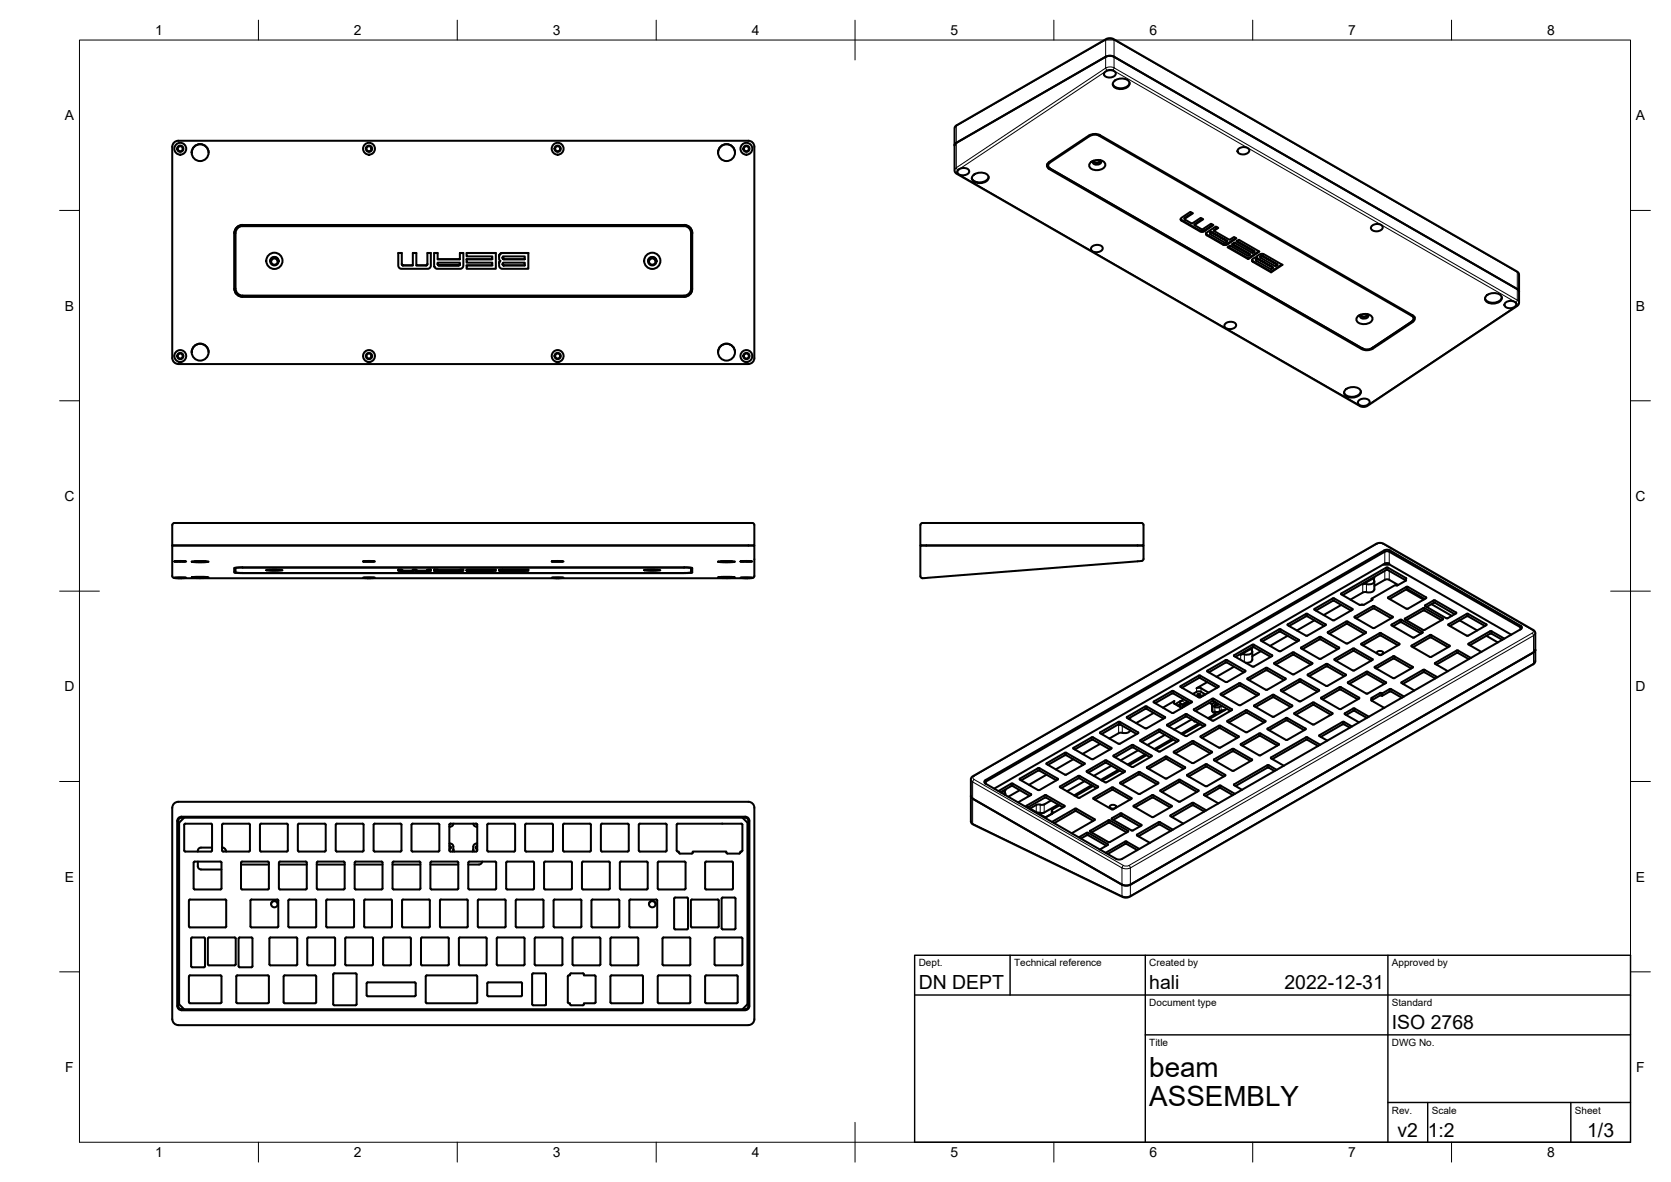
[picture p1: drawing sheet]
<svg xmlns="http://www.w3.org/2000/svg" width="420mm" height="297mm" viewBox="0 0 420 297" stroke-linecap="round" stroke-linejoin="round" font-family="sans-serif">
<defs><g id="words">
<g font-size="7">
<text x="289" y="270.6">beam</text>
<text x="289" y="278.1">ASSEMBLY</text>
</g>
<g font-size="4.9">
<text x="231" y="248.5">DN DEPT</text>
<text x="289" y="248.5">hali</text>
<text x="323" y="248.5">2022-12-31</text>
<text x="350" y="258.6">ISO 2768</text>
<text x="351.4" y="285.7">v2</text>
<text x="359" y="285.7">1:2</text>
<text x="399.1" y="285.7">1/3</text>
</g>
<g font-size="3.5">
<text x="39" y="8.8">1</text>
<text x="89" y="8.8">2</text>
<text x="139" y="8.8">3</text>
<text x="189" y="8.8">4</text>
<text x="239" y="8.8">5</text>
<text x="289" y="8.8">6</text>
<text x="339" y="8.8">7</text>
<text x="389" y="8.8">8</text>
<text x="16.3" y="30.2">A</text>
<text x="411.3" y="30.2">A</text>
<text x="16.3" y="78">B</text>
<text x="411.3" y="78">B</text>
<text x="16.2" y="125.9">C</text>
<text x="411.2" y="125.9">C</text>
<text x="16.2" y="173.7">D</text>
<text x="411.2" y="173.7">D</text>
<text x="16.3" y="221.6">E</text>
<text x="411.3" y="221.6">E</text>
<text x="16.4" y="269.4">F</text>
<text x="411.4" y="269.4">F</text>
<text x="39" y="290.8">1</text>
<text x="89" y="290.8">2</text>
<text x="139" y="290.8">3</text>
<text x="189" y="290.8">4</text>
<text x="239" y="290.8">5</text>
<text x="289" y="290.8">6</text>
<text x="339" y="290.8">7</text>
<text x="389" y="290.8">8</text>
</g>
<g font-size="2.5">
<text x="231" y="242.9">Dept.</text>
<text x="255" y="242.9">Technical reference</text>
<text x="289" y="242.9">Created by</text>
<text x="350" y="242.9">Approved by</text>
<text x="289" y="252.8">Document type</text>
<text x="350" y="252.8">Standard</text>
<text x="289" y="262.9">Title</text>
<text x="350" y="262.9">DWG No.</text>
<text x="350" y="279.9">Rev.</text>
<text x="360" y="279.9">Scale</text>
<text x="396" y="279.9">Sheet</text>
</g>
</g></defs>
<!-- layer: Visible -->
<g fill="none" stroke="#000" stroke-width=".51">
<path d="M277.8 18.1a1.75 1.75 0 0 1 2.8 .3 1.67 1.67 0 0 1-1.5 1.1 1.67 1.67 0 0 1-1.5-.8zM48.2 38.4a2.13 2.13 0 0 1 2.1-2.2 2.13 2.13 0 0 1 2.2 2.2M180.6 38.4a2.13 2.13 0 0 1 2.1-2.2 2.13 2.13 0 0 1 2.1 2.2M188.2 35.4h-143.4a1.49 1.49 0 0 0-1.5 1.5v53.1M188.2 35.4a1.49 1.49 0 0 1 1.5 1.5v53.1M240 36.5l.5-.6 37.5-21.6 .8-.3 .9 .1 101.8 58.6 .5 .6M240.3 31.7l37.9-21.9 1.4-.1 101.9 58.6 .5 .7-.1 7.3-.5 .6-37.5 25.1-.7 .2h-1l-101.8-58.6-.4-.7v-10.7zM273.9 34.2a2.49 2.49 0 0 1 2.5-.1l78.5 45.2a.84 .84 0 0 1 .5 .8 .84 .84 0 0 1-.5 .8l-9.9 6.5a2.61 2.61 0 0 1-2.4 .1l-78.5-45.1a.85 .85 0 0 1-.6-.8 .85 .85 0 0 1 .6-.8l9.8-6.6M280.1 20.5a2.73 2.73 0 0 1 3.9 .1 1.46 1.46 0 0 1-1.5 1.7l-.6 .1a1.6 1.6 0 0 1-2-1.6zM284 20.8a2.45 2.45 0 0 1-4.2 .3M311.4 37.4a1.75 1.75 0 0 1 2.7 .4 1.67 1.67 0 0 1-1.4 1 1.67 1.67 0 0 1-1.5-.8zM58.9 58.5v14.1"/>
<path d="M59.6 57.2l-.5 .7-.2 .7M59.8 57.3l.7-.4 .5-.1h111a1.75 1.75 0 0 1 1.8 1.8v13.9a1.75 1.75 0 0 1-1.8 1.8h-111a1.78 1.78 0 0 1-1.8-1.8v-13.9zM60.9 56.5h111.1M60.9 56.5a2 2 0 0 0-2 2M61 56.6h111M61 56.6a2 2 0 0 0-2 2v14.1l.4 1.1M172 56.6a2 2 0 0 1 2 2v14.3l-.4 .9M172.1 56.5a2 2 0 0 1 2 2v14.1a2 2 0 0 1-2 2h-111.2M173.4 57.2l.5 .7 .2 .7M240.9 42.8a1.9 1.9 0 0 1 2.8 0 1.52 1.52 0 0 1-2.3 1.1h-.2a.73 .73 0 0 1-.3-1.1zM244.6 44.1a2.73 2.73 0 0 1 3.9 .2 1.46 1.46 0 0 1-1.5 1.7h-.5a1.6 1.6 0 0 1-2.1-1.5zM248.6 44.5a2.45 2.45 0 0 1-4.3 .3"/>
<path d="M263.3 41.3v.2M263.3 41.3l.1 .5 .5 .5 78.5 45.2M274.1 41a2.52 2.52 0 0 1 3.8 .2 1.91 1.91 0 0 1-2.5 1.5 1.21 1.21 0 0 1-1.2-.4 1.21 1.21 0 0 1-.1-1.3zM276.6 40.3a.95 .95 0 0 1-1.6 .1l-.2 .2a1.07 1.07 0 0 0 1.1 .8 1.07 1.07 0 0 0 1-.9l-.2-.2M276.8 40.5a1.35 1.35 0 0 1-2 .1M296.9 55v.3M296.9 55.1l.2 .4M297 54.8l2.3-1.6 .7 .4-2 1.3-.1 .2 1.8 1.1 2.2-1.5 .6 .4-2.2 1.5 1.9 1 2.3-1.4 .6 .4-2.3 1.5-.9 .1-4.9-2.8-.1-.4zM297.1 55.3l4.6 2.6v.2M297.9 54.9v.2zM297.9 54.9l.1-.2v.2M299.8 53.5l-1.8 1.2"/>
<path d="M301.7 57.9l.3 .3M302 58h.3v.3M302.3 58h.3v.2M302.4 55l-2.1 1.4v.2M302.6 58l.3-.1v.1M303.2 58.7l.1 .3M303.3 58.8l.2 .3M303.3 58.5l2.4-1.6 .6 .4-1.1 .7 4 2.3 1.1-.8 .6 .4-2.3 1.5-.9 .2-4.2-2.5-.3-.2zM303.5 58.9l4 2.4v.2M304.2 58.5l.2-.1-.2 .3M304.2 58.8v-.3l.1 .4 3.5 2 .7-.2M304.4 58.4l.2-.2-.2 .4"/>
<path d="M304.6 58.2l3.9 2.3v.2l-3.9-2.3M304.9 56.5l-2 1.4M306.2 57.2l-1 .6v.2M310.7 59.8l-2 1.4M345 56.8a1.75 1.75 0 0 1 2.7 .3 1.67 1.67 0 0 1-1.4 1 1.67 1.67 0 0 1-1.6-.8zM59 72.6a2.04 2.04 0 0 0 1.9 2 2 2 0 0 1-2-2M67.9 65.7a1.07 1.07 0 0 1 1.1-1.1 1.07 1.07 0 0 1 1.1 1.1M68.2 65.7a.84 .84 0 0 1 .8-.8 .84 .84 0 0 1 .8 .8M100.1 63.6h.9v2.8l.2 .3h2.6v-3.1h.9v3.1h2.6l.2-.3v-2.8h.8v3.4l-.6 .5h-7l-.4-.3-.2-.4zM100.1 63.6h.9M101 66.3l.3 .4M101.3 66.7h2.5"/>
<path d="M103.8 63.6h.9M107.5 66.3l-.2 .4h-2.6M107.5 63.6h.8M107.5 66.3h.1M109.2 63.6h.8v1.5h5.6v-1.5h.9l-.1 3.5-.6 .4h-6.2l-.4-.6zM109.2 63.6h.8M110 66.3l.1 .3zM110 66.3v-.3h5.6l-.1 .6M110 65.1h5.6M110.1 66.6l.3 .1zM110.4 66.7h4.9zM115.3 66.7l.2-.1z"/>
<path d="M115.6 63.6h.9M117.3 63.6h7.4v3.9h-7.4v-.8h6.5v-.7h-6.5v-.9h6.5v-.7h-6.5zM117.3 63.6h7.4M123.8 65.1l-6.5 .1M123.8 66.7h-6.5M125.6 64.1l-.1 .4M125.6 65.8l-.1 .3M125.8 63.8l.4-.2h6.6v3.9h-6.6l-.6-.5-.1-1a.54 .54 0 0 0 0-.9v-.8zM125.8 65.6l-.2 .2M125.8 65.6h.1M126 63.7l-.4 .4M126.3 63.6h6.5"/>
<path d="M126.3 63.6h-.3M126.4 64.8l.1 .3zM126.4 64.8l.2-.4h5.4v.8h-5.3M126.4 66.4l.1 .2zM126.4 66.4l.2-.4h5.4v.7h-5.3M126.4 64.7h.1M126.5 66.6l.2 .1zM126.5 65.1l.2 .1zM126.7 65.1h5.3M162.9 65.7a1.07 1.07 0 0 1 1.1-1.1 1.07 1.07 0 0 1 1.1 1.1M163.2 65.7a.84 .84 0 0 1 .8-.8 .84 .84 0 0 1 .8 .8M174 72.6a2 2 0 0 1-2 2"/>
<path d="M274.5 63l.5 .3M274.5 63l-.2-.3a1.5 1.5 0 0 1 2.2-1.1 .79 .79 0 0 1 .8 .7 .79 .79 0 0 1-.7 .9l-.8 .2-.8-.1M307.5 61.3h.2v.3M307.7 61.3l.3 .1 .1 .2M308 61.4l.4-.1v.2M308.4 61.3l.3-.1v.2M308.7 62.1l.6-.4 4.5 2.7 .5-.4-4.5-2.6 .6-.4 4.5 2.6 .5-.3-4.5-2.7 .6-.4 5.2 3-2.8 1.9zM308.8 62l5 2.9 .1 .2M309.9 61.3l4.4 2.5v.2M311 60.6l4.4 2.5v.2M314.8 65.4l.1 .2M314.8 65.4l.2 .4"/>
<path d="M314.9 65.2l.7-.5a.36 .36 0 0 0 .4 0 .36 .36 0 0 0 .1-.4l1-.5h.6l4.8 2.8-2.9 1.8-4.7-2.7zM315 65.6l4.6 2.6M315.8 65.4l.1-.3-.1 .1 .1 .3 3.7 2.2 .5-.4M315.9 65.1v.1M316 65l.2-.1v.2l-.2 .1M316 64.5l.1 .1M316.2 64.9l.2 .3-.2-.1M316.4 65l3.7 2.1v.2l-3.7-2.1M316.5 63.1l-2.7 1.8M316.9 64.7l.1-.4v.5l3.7 2.1 .5-.3M317 64.3l.3-.1v.2l-.3 .1M317.3 64.2l3.9 2.2v.2l-3.9-2.2"/>
<path d="M322.3 66.5l-2.7 1.7v.2M341.3 79.7a2.52 2.52 0 0 1 3.8 .2 1.91 1.91 0 0 1-2.5 1.5 1.21 1.21 0 0 1-1.2-.4 1.21 1.21 0 0 1-.1-1.3zM342.2 79.1a.95 .95 0 0 0 1.6-.1l.2 .2a1.07 1.07 0 0 1-.9 .9 1.07 1.07 0 0 1-1.1-.8l.1-.2M344 79.1a1.35 1.35 0 0 1-2 .2M355.6 79.6a1.03 1.03 0 0 1-.5 1.2l-9.9 6.6M355.6 79.7v.1M373.7 74.4a2.73 2.73 0 0 1 3.9 .1 1.46 1.46 0 0 1-1.6 1.7l-.5 .1a1.6 1.6 0 0 1-2-1.6zM377.6 74.7a2.45 2.45 0 0 1-4.2 .3M378.5 76.1a1.75 1.75 0 0 1 2.7 .3 1.67 1.67 0 0 1-1.4 1.1 1.67 1.67 0 0 1-1.5-.9zM43.3 90a1.49 1.49 0 0 0 1.5 1.5h143.4M45 90.9h.7M45 90.9a1.49 1.49 0 0 1-.9-2.3 1.49 1.49 0 0 1 2.5 0 1.49 1.49 0 0 1-.9 2.3"/>
<path d="M48.2 88.5a2.13 2.13 0 0 1 2.1-2.1 2.13 2.13 0 0 1 2.2 2.1M92.4 90.9h.7M92.4 90.9a1.49 1.49 0 0 1-.8-2.3 1.49 1.49 0 0 1 2.4 0 1.49 1.49 0 0 1-.9 2.3M139.9 90.9h.7M139.9 90.9a1.49 1.49 0 0 1-.9-2.3 1.49 1.49 0 0 1 2.5 0 1.49 1.49 0 0 1-.9 2.3M180.6 88.5a2.13 2.13 0 0 1 2.1-2.1 2.13 2.13 0 0 1 2.1 2.1M187.3 90.9h.7M187.3 90.9a1.49 1.49 0 0 1-.9-2.3 1.49 1.49 0 0 1 2.5 0 1.49 1.49 0 0 1-.9 2.3M189.7 90a1.49 1.49 0 0 1-1.5 1.5M308.6 82.6l.8 .1a1.11 1.11 0 0 0 1.3-1.4 1.88 1.88 0 0 0-2.8 .4l.2 .6 .4 .3M338.2 98a2.73 2.73 0 0 1 3.9 .2 1.46 1.46 0 0 1-1.5 1.6l-.5 .1a1.6 1.6 0 0 1-2.1-1.6zM342.2 98.3a2.45 2.45 0 0 1-4.3 .3"/>
<path d="M342.4 87.5l.4 .2M342.4 87.7l1.4 .3 1.4-.4 10-6.6a.97 .97 0 0 0 .5-.9 .97 .97 0 0 0-.5-.9l-79-45.4-1.5-.1-.9 .4-10 6.6a.96 .96 0 0 0-.6 .9 .96 .96 0 0 0 .6 .9l78.6 45.2M345.2 87.3l-.3 .2M342.1 101.9a1.63 1.63 0 0 0 2.3-1 1.73 1.73 0 0 0-3 .2l.2 .5 .5 .3M43.3 137.1h146.4v7.7l-.4 .4-.7 .1h-144.2l-.8-.1-.3-.4zM43.4 131.7l.4-.3h144.6a.98 .98 0 0 1 1.3 .5v5.2h-146.4zM231.4 131.9v5.2h1.5M231.4 131.9a1.12 1.12 0 0 1 1.5-.5h53.4a.98 .98 0 0 1 1.2 .5v5.2h-1.5M232.9 137.1h-1.5v7.7M232.9 137.1h53.1M286 137.1h1.5v3.4M348 138.3l-100.2 57.8-.2 .2v.4l33 19.1 1.2 .2 100.8-58.1v-.4l-.2-.2-32.9-19"/>
<path d="M348 138.3l.8-.2 .7 .2M348.2 138.6l-100.3 57.8M348.2 138.6l.6-.1 .5 .1M349.3 138.6l32.9 19 .2 .4-.2 .2M43.8 141.1h3zM45 145.3h.7M45 145.3l-1.2-.1h3l-1.1 .1M48.2 141.2l2.1-.2 2.2 .2-2.2 .1zM48.2 145.1l2.1-.1 2.2 .1-2.2 .2zM48.9 141h2.8M48.9 145h2.8M58.9 142.8v1.1"/>
<path d="M59 143.6l.2 .3M59 143.6h.1M60.9 142.6h111.1M60.9 142.6l-2 .1 .1 .9M61 142.6l-1.8 .2v1l1.7 .2-2-.1M67 143.3l2-.2 2 .2-2 .2zM91.3 141.1h3zM92.4 145.3h.7M92.4 145.3l-1.1-.1h3l-1.2 .1M100.1 143.2h.9v.2h.2h2.6v-.2h.9v.2h2.6h.2v-.2h.8v.2l-7.6 .1-.6-.1zM100.1 143.2l.1 .2M100.2 143.2h.2v.3"/>
<path d="M100.4 143.2h.3v.3M100.7 143.2h.3v.3M101 143.2h.1M103.8 143.2h.9M107.5 143.5v-.3h.3v.3M107.8 143.2h.3v.3M108.1 143.2h.2v.2M108.3 143.2h.1M109.2 143.2h.8v.1l6.5-.1v.2l-6.8 .1-.5-.1zM109.2 143.2v.2M109.2 143.2h.2v.3M109.4 143.2h.3v.3"/>
<path d="M109.7 143.2h.3v.3M110 143.2h.1M110 143.3h5.6M115.6 143.3h-5.6M115.7 143.5l-.1-.3h.4v.3M116 143.2h.2v.3M116.2 143.2h.2v.2M116.5 143.2h-.1M117.3 143.2h7.4v.3h-7.4l6.5-.1-6.5-.1 6.5-.1zM123.8 143.2h.9M123.8 143.3h.1M125.5 143.2h7.3v.3h-6.8l-.5-.1 .3-.1z"/>
<path d="M125.6 143.3v.1M125.6 143.2v.1M125.8 143.3v.2M125.8 143.3l.2-.1v.3M126 143.2h.3v.3M126.3 143.2h.1M126.4 143.2v.2h.2l5.4-.1M126.4 143.2l.3 .1M126.5 143.3l-.1 .1M126.7 143.3h-.2M132 143.2h-5.6M132 143.3h-5.3"/>
<path d="M132.8 143.2l-6.1 .1M138.7 141.1h3zM139.9 145.3h.7M139.9 145.3l-1.2-.1h3l-1.1 .1M162 143.3l2-.2 2.1 .2-2.1 .2zM172 142.6l1.8 .1v1.2l-1.8 .1M172.1 142.6l2 .2v1.1l-2 .1h-111.2M174 142.7v.9M174 143.6l-.3 .3M174 143.6h.1M180.6 145.1l2.1-.1 2.1 .1-2.1 .2zM180.6 141.2l2.1-.2 2.1 .2-2.1 .1z"/>
<path d="M181.3 145h2.8M181.3 141h2.8M186.2 141.1h3zM187.3 145.3h.7M187.3 145.3l-1.1-.1h3l-1.2 .1M231.4 144.8l.2 .4 .4 .1M287.1 141l-55.1 4.3M287.5 140.5l-.4 .5M323.8 159.8l-4.5 2.5M328.7 154.3l4.6 2.6M328.7 154.9l4.3 2.4M328.7 154.2l-.3 .1-4.7 2.7 4.7 2.7h.3"/>
<path d="M328.7 154.9h-.3l-4.3 2.4M330.5 155.9l-4.4 2.5M330.5 153.2l4.6 2.7M330.9 153.4l4.4-2.5 4.4 2.5M333.3 157.1l-4.6 2.7M333.3 156.9v.2M333.9 158.8l4.8-2.6 4.8 2.7-4.8 2.8-4.8-2.7zM334.2 159.3l4.5-2.5 4.4 2.5M335.1 155.9h.4M337.2 152l-4.4 2.6M340.1 153.2v-.2l-4.8-2.7-4.8 2.7v.2M340.1 153.2l-4.6 2.7"/>
<path d="M340.6 155.2l4.6 2.6M341 155.4l4.4-2.5 4.4 2.5M342.6 152h.3M344.9 150.5v.4M345.2 157.8h.4M345.6 146.1v2a1.65 1.65 0 0 1-2.3 .7l-.6 .1-3.1 1.8M345.6 145.2l-.2 .1v.4a.85 .85 0 0 1-.1 .9 .85 .85 0 0 1-.9 .3l-1.1-.2-.6 .1 2.9-1.6M347.7 141.9h1.8l30.5 17.6M348.6 142.6l-11.4 6.6 4.6 2.8h.8M348.6 143.2l-11 6.3M348.6 142.6h.3l4.6 2.7-.2 .3 .2 .3-2.1 1.2-.6-.1-5.9 3.5 .2 .2-2.2 1.3M348.6 143.2h.3l4.4 2.6"/>
<path d="M349 150.3l4.6 2.7M349.3 141.6l-.5-.1-.6 .1-98.2 56.6M349.4 150.5l4.4-2.5 4.4 2.5M349.9 157.2l5.3 3h.4M349.9 157v.2M350.2 155l-4.8-2.7-4.8 2.7v.2M350.2 155.2l-4.6 2.6M350.2 155v.2M351.6 147l-2.3-1.3-.5-.1-.6 .1-2.6 1.5M352 155.8l-2.1 1.2M352 156.4l-1.7 1M352.1 155.7h.3l5.3 3.1v.2"/>
<path d="M352.1 156.4h.3M352.4 156.4l4.9 2.8M353.3 155.5l4.7-2.7 4.9 2.8-4.9 2.7-4.7-2.7zM353.3 145.6v.4M353.5 148.1l4.4 2.6M353.6 155.9l4.4-2.5 4.4 2.5M353.6 153h.4M357.7 159l-2.1 1.2M358.6 150.3v-.2l-4.8-2.7-4.8 2.7v.2M358.6 150.3l-4.6 2.7M359.5 159.6l-4.6 2.6M359.5 159.6h.4l4.7 2.7-4.7 2.8h-.4"/>
<path d="M359.9 151.8l5.1 3M360.5 150.9l-2.2 1.3 5.3 3.2M360.5 151.5l-1.8 1M360.5 150.9h.3l5.3 3M360.5 151.5h.3l5 2.9M363.7 155.4h.3M364.6 157.3l4.4-2.5 4.4 2.5M366.1 154.1l-2.1 1.3M366.1 153.9v.2M367 155.9l4.4 2.5M373.7 156.9v.2M373.7 156.9l-4.7-2.7-4.9 2.8 4.9 2.8 4.7-2.7"/>
<path d="M373.7 159.8l2.9 1.6M374.7 158.6l-5.5 3.3 3.3 1.9M374.7 159.2l-5.1 3M374.7 158.6h.3l3.3 1.9M374.7 159.2h.3l2.7 1.6M290.1 176.3l4.8-2.7 4.8 2.8-4.8 2.8-4.8-2.7zM290.1 179.2l-4.4 2.5M290.4 176.7l4.5-2.5 4.4 2.5M295.3 176.8l1.9 1.1M295.3 176.2l-2.9 1.6M295.3 176.2l-.2 .3 .2 .3M296.1 177.3l.6-.1 .2 .2-.2 .2"/>
<path d="M296.8 172.4l4.8-2.7 4.9 2.8-4.9 2.8-4.8-2.7zM296.9 176.2l-.2 .4M296.9 176.2l-1.4 .8M296.9 176.2l-.2 .5 .9 .7-.3 .3M297.3 177.7l-.2 .2M297.6 177.4v.3M297.6 175.8l-.7 .4M298.6 176.3l-1.3 .8M298.8 176.4l-1.4 .8M299 176.5l-1.5 .8M300.2 178.4l4.6 2.7M300.2 178.2v.2"/>
<path d="M300.9 173.9l-1 .5M300.9 173l.5-.2 .6 .2M300.9 173.9l.8-.1 1.4 .7M301.2 174.4l.3-.1 .3 .3-.5 .2-.3-.2zM301.4 170.4l-4.2 2.4M301.4 170.4h.4M301.8 170.4l4.2 2.4M302 173l1.9 1.1M302 175l-.7 .2M302.5 174.8l-.5 .3M302.9 174.7l-.4 .1M303.6 171.4l-2.7 1.6"/>
<path d="M304.1 176.6l.7 .4M304.8 177.1v1.6M304.8 178.6l.8 .8M305 177.4l.5 .3M305.2 175.6h-.4l-4.6 2.7M305.2 176.2h-.4l-4.3 2.5M305.2 175.6l4.6 2.7M305.2 176.2l4.2 2.5M305.5 179.5l-1.8 1M305.5 178.8l.2 .4-.2 .3M305.5 177.7l.5 .1 .6-.1M305.6 176.4l-.8 .5 .2 .5"/>
<path d="M305.6 176.9h.4l.3 .3-.5 .1-.3-.1zM306.9 174.4l4.8-2.7 4.9 2.8-4.9 2.7-4.8-2.7zM307.2 177.4l-.6 .3M307.3 174.8l4.4-2.5 4.4 2.5M307.9 178.5h-.6l-1 .4-.8-.1M308.2 165.9l-4.7 2.7 4.7 2.8M308.2 166.5l-4.3 2.5M308.2 171.4h.3M308.2 165.9h.3l4.7 2.7-4.7 2.8M308.2 166.5h.3l4.3 2.5M308.5 178.1l-4.4 2.6M309.7 178.2v.2"/>
<path d="M309.8 178.4l-4.6 2.7M310.3 164.9l4.6 2.6M310.3 167.5l-4.4 2.6M310.3 164.7v.2M312 164.5l2.9-1.7-.2 .2 .1 .4a.85 .85 0 0 1-.2 .9 .85 .85 0 0 1-.9 .2l-1.1-.1zM314 170.9l4.5-2.5 4.4 2.5M314.9 163.8l-.1 2.2-.7 .5-.8 .1M314.9 162l-4.6 2.7M314.9 162.6l-4.2 2.5M314.9 162h.4l4.6 2.8-4.6 2.7h-.4M314.9 162.6h.4l4.2 2.5M315.4 177.3l4.7-2.7 4.9 2.8-4.9 2.8-4.7-2.7z"/>
<path d="M317 161l4.8 2.7 4.8-2.7M317 160.8l4.8-2.7 4.8 2.7M317 163.6l-2.1 1.3M317.1 160.8v.2M317.4 161.2l4.4-2.5 4.4 2.5M318.3 173.3l-4.7-2.7 4.9-2.8 4.8 2.8-4.7 2.7M318.3 173.3h.3M320 175.2l-4.3 2.5M320 175.2h.3M320.3 175.2l4.2 2.5M322.1 173.6l4.6 2.6M322.5 173.8l4.4-2.5 4.4 2.5"/>
<path d="M325 164l-4.6 2.7 4.6 2.7M325 164.6l-4.2 2.4M325 164h.4l4.6 2.7-4.6 2.7h-.4M325 164.6h.4l4.2 2.4M325.5 179.2l4.7-2.7 4.8 2.7M325.5 179.4l4.7 2.7 4.8-2.7M325.5 179.2v.2M326.6 160.8v.2M326.7 176.2h.3M327.2 162.9l4.5 2.7M327.2 162.7v.2M330.1 177.2l-4.3 2.4"/>
<path d="M330.1 177.2h.3M330.4 177.2l4.2 2.4M331.6 173.6l-4.6 2.6M331.7 173.6v-.2l-4.8-2.7-4.8 2.7v.2M331.7 160.1l-4.5 2.6M331.7 160.7l-4.2 2.4M331.8 160.1h.3l4.6 2.6M331.8 160.7h.3l4.2 2.4M332.2 175.5l4.6 2.7M333.4 166.9l-4.6 2.7 4.6 2.8M333.4 167.5l-4.2 2.4M333.4 166.9h.4"/>
<path d="M333.4 167.5h.4l4.2 2.4M333.8 166.9l4.7 2.7-4.7 2.8-.4-.1M335 179.2v.2M335.6 165.8l4.5 2.7M335.6 165.6v.2M336.7 162.7v.2l-4.6 2.7h-.3M336.8 178.2h.4M337.1 172.7l4.6 2.6M337.1 173.3l4.3 2.4M337.2 172.7h-.4l-4.6 2.6v.2M337.2 173.3h-.4l-4.3 2.4M338.5 179.7l1.9-1.1 3.3 1.8"/>
<path d="M340.1 163l-4.5 2.6M340.1 163.6l-4.2 2.4M340.2 163h.3l4.7 2.7-4.7 2.8h-.3M340.2 163.6h.3l4.3 2.4M341.7 175.5l-4.6 2.7M341.7 175.3v.2M342.6 162.2l4.5-2.5 4.4 2.5M343.9 168.8l4.7 2.8-4.7 2.7M343.9 169.4l4.2 2.5M343.9 168.8h-.4l-4.6 2.8 4.6 2.7h.4M343.9 169.4h-.4l-4.2 2.5M345 175.7v.5"/>
<path d="M345.7 167.6l4.7-2.7 4.9 2.8-4.9 2.7-4.7-2.6zM346 168l4.4-2.5 4.5 2.5M346.2 164.2a.86 .86 0 0 1 .8-.6 .86 .86 0 0 1 .8 .5l-.3 .3-.8 .1M346.9 164.6l-4.7-2.7 4.9-2.8 4.8 2.8-4.7 2.7M346.9 164.6h.4M347.5 174.3v.6l-.5-.1-2 1.1M347.5 174.9l2.1-1.2 2.9 1.7M353 175l-3.4-1.9-2.1 1.2-.5-.1-2.1 1.2 .1 .3-.2 .3 3.3 1.9M354.9 162.4l4.6 2.7M355 162.2v.2M357.8 168.9l-5 3M357.9 168.9h.3"/>
<path d="M358.2 168.9l2.7 1.6M359.5 160.2l-4.2 2.5M359.5 160.2h.4M359.9 160.2l4.2 2.5M361.4 170.2l-3.4-1.9-5.7 3.3 3.3 1.9M369.3 165.6l-2.9-1.6-5.2 3M369.8 165.3l-3.4-1.9-5.6 3.3 3.3 2M386 163.3l-.4 .6-101.4 58.4M244.5 195.2l101.9-58.7 1.4 .1 37.8 21.7 .4 .5v7.4l-.4 .7-101.9 58.6-.8 .1-.7-.2-37.7-18.3-.4-.6v-10.7zM248 196.4l-.2 .4 .1 .2M252.8 198.6a.42 .42 0 0 0 0 .7l-.1 .5M252.8 198.6l-1 .6"/>
<path d="M252.8 199.5v.3M254.3 196.9l-3.3 1.9M254.3 197.5l-2.7 1.6M254.3 196.9h.3l4.7 2.8-3.3 1.9M254.3 197.5h.3l4.3 2.5M256.4 195.9l4.6 2.7M256.4 198.6l-2.9 1.6M256.4 195.7v.2M261 193l-4.6 2.7M261 193.7l-4.2 2.4M261 198.5h.4M261 193h.4l4.6 2.7v.2"/>
<path d="M261 193.7h.4l4.2 2.4M263.1 191.8l4.8-2.7 4.8 2.7M263.1 194.7l-4.4 2.5M263.2 191.8v.2M263.5 192.2l4.4-2.5 4.5 2.5M266 195.9l-4.6 2.7M266.5 197.6l4.8-2.6 4.8 2.7-4.8 2.8-4.8-2.7zM269.9 190.8l-4.4 2.5M271.1 195.6l-4.2 2.4M271.1 195.6h.4M271.5 195.6l4.2 2.4M272.7 191.8v.2l-4.8 2.7-4.8-2.7"/>
<path d="M272.7 196.3l-4.4 2.5M273.3 194l4.6 2.6M273.6 194.2l4.4-2.5 4.4 2.5M274.5 197.3l-4.4 2.6M274.5 185.3l-4.7 2.7 4.9 2.8 4.8-2.8-4.7-2.7M274.5 185.9l-4.3 2.4M274.5 185.3h.3M274.5 185.9h.3M274.8 197.5l-4.4 2.6M274.8 185.9l4.3 2.4M276.6 184.1l4.8-2.7 4.9 2.7-4.9 2.8-4.8-2.7zM276.6 186.9l-4.4 2.6"/>
<path d="M277.9 196.6h.3M279.4 192.4l-4.4 2.6M281.2 193.4l-4.4 2.6M281.3 184.3l-2.4 1.3M281.6 193.7l-4.5 2.5M281.6 182h-.4l-4.2 2.5M281.6 182l4.2 2.5M281.6 182l-.3 .2M281.7 196.7l4.8-2.7 4.8 2.8-4.8 2.7-4.8-2.6zM281.7 182.1l-.4 .1M282 197.1l4.5-2.5 4.4 2.5M282.8 193.9v-.1l-4.8-2.7-4.7 2.6v.2"/>
<path d="M282.8 194l-4.6 2.6M283.4 180.4l4.6 2.6M283.4 180.4v-.2l4.8-2.7 4.7 2.7v.2M283.7 180.6l4.5-2.5 4.3 2.5M283.9 180.7l.3-.2-.2 .2M284.2 183.5a1.73 1.73 0 0 1-2.3 .6l-.6 .1M284.6 187.2l-4.7 2.8 4.7 2.7M284.6 187.8l-4.2 2.5M284.6 187.2h.3l4.7 2.8-4.6 2.7h-.4M284.6 187.8h.4l4.2 2.5M286.2 188.6l-4.5 2.5M286.7 186.2l4.6 2.7"/>
<path d="M286.8 186v.2M288 189.6l-4.5 2.5M288 183h.3M288.3 189.8l-4.4 2.5M288.4 192.8l4.8-2.7 4.8 2.8-4.8 2.8-4.8-2.7zM291.3 183.4l-4.6 2.6M291.3 184l-4.2 2.4M291.3 183.4h.4l4.7 2.7-4.7 2.8-.4-.1M291.3 184h.4l4.2 2.4M291.8 198.8l4.6 2.7M291.8 198.6v.2M292.9 180.4l-4.6 2.6"/>
<path d="M292.9 184.7l-4.4 2.5M293 190.8l-4.2 2.4M293 190.7h.4M293.4 190.8l4.2 2.4M293.5 182.1l4.7-2.7 4.9 2.8-4.9 2.8-4.7-2.7M293.5 182.1v.2M293.8 182.5l4.4-2.5 4.5 2.5M294.7 185.7l-4.4 2.5M295 185.9l-4.4 2.5M296.4 196l-4.6 2.6M296.4 195.9h.3M296.7 196.6h-.3l-4.3 2.4"/>
<path d="M296.7 196l4.6 2.6M296.7 196.6l4.3 2.4M298.5 194.7l4.8-2.7 4.8 2.8-4.8 2.8-4.8-2.7zM298.9 195.1l4.4-2.5 4.4 2.5M299.6 180.8l-4.4 2.5M299.7 186.3l-4.6 2.7 4.6 2.8M299.7 186.9l-4.2 2.4M299.8 191.7h.3M299.8 186.3h.3l4.7 2.7-4.7 2.8M299.8 186.9h.3l4.2 2.4M300.3 181.3h.1M301.3 198.8l-4.6 2.7"/>
<path d="M301.3 198.6v.2M301.4 181.8l-4.4 2.6M301.8 182l-4.5 2.6M301.9 185.2l4.6 2.7M301.9 185v.2M304.8 181.1h.4M305.2 190.8l4.8-2.6 4.9 2.7-4.9 2.8-4.7-2.7zM305.6 191.2l4.4-2.4 4.5 2.4M306.5 182.4l-4.6 2.6M306.5 183l-4.3 2.4M306.5 182.4h.3l4.6 2.6v.2M306.5 183h.3l4.3 2.4"/>
<path d="M306.6 198l-3.5 2M306.6 198h.3M306.9 198l3.1 1.8M308.6 181.4l4.8 2.6 4.8-2.6M308.6 181.2l4.8-2.7 4.8 2.7M308.6 181.1v.2M309 181.6l4.4-2.5 4.4 2.5M310.3 197.3l2 1.2M310.3 197.1v.2M310.5 199.5l-3.7-2.1-4.1 2.3 3.7 2.2M311.4 185.2l-4.6 2.7h-.3M316.6 184.3l-4.7 2.8 4.7 2.7"/>
<path d="M316.6 184.9l-4.3 2.5M316.6 184.3h.3l4.7 2.8-4.7 2.7h-.3M316.6 184.9h.3l4.3 2.5M318.2 181.1v.2M318.7 192.3l-8.4 4.8M318.7 192.9l-8 4.6M318.7 192.3h.3l2 1.2M318.7 192.9h.3l1.5 .9M318.7 183.3l4.6 2.6M318.7 183.1v.2M319.6 190.6l3.2 1.8M323.3 180.5l-4.6 2.6"/>
<path d="M323.3 181l-4.2 2.5M323.3 180.4h.4M323.3 181h.4l4.2 2.5M323.7 180.5l4.6 2.6M328.3 183.1v.2l-4.6 2.6h-.4M328.4 185.3l-8.8 5.1v.2M328.4 185.9l-8.5 4.9M328.4 185.3h.3M328.4 185.9h.3M328.7 185.3l3.3 1.9M328.7 185.9l2.7 1.6M331.7 185l2.1 1.1"/>
<path d="M331.8 184.8v.2M337.6 181.4l-5.9 3.4M337.6 182l-5.5 3.2M337.6 181.4h.3l2 1.2M337.6 182h.3l1.5 .9M344.2 180.1l-3.8-2.1-2.3 1.4 3.6 2.1M46.3 205.5l-1.3 1.2v45.7l1.3 1.2M46.4 207.1h6.8v6.8h-6.8zM48.7 216.8v6.5M48.7 216.8l.2-.3h6.5l.3 .3M49.7 216.5v1.2a.79 .79 0 0 0 .8 .8h5.2M53.3 213h-2.8a.82 .82 0 0 0-.8 1"/>
<path d="M55.7 216.8l-.1 6.6-6.7 .1-.2-.2M55.8 213l.7 .2 .4 .8M55.8 207.2v6.5M55.9 207.2l.2-.2 6.7 .1v6.6l-.2 .3h-6.5l-.2-.3M60.6 216.8l.1 6.6 6.7 .1M60.6 217.3h7M65.5 207.1h6.8v6.8h-6.8zM67.4 216.5h-6.5l-.3 .3M67.4 216.5l.2 .3M67.6 216.8v6.5l-.2 .2M70.1 216.8v6.5l.3 .2 6.7-.1v-6.6M70.1 217.3h7"/>
<path d="M70.1 216.8l.3-.3h6.5l.2 .3M74.9 207.2v6.5M74.9 213.7l.3 .3M75.1 207h6.6l.2 .2-.1 6.7-6.7 .1M75.2 207l-.3 .2M79.7 216.8v6.6l6.7 .1 .3-.2v-6.5M79.7 217.3h7M79.7 216.8l.2-.3h6.5l.3 .3M84.5 207.1h6.8v6.8h-6.8zM89.2 216.8v6.5l.2 .2 6.7-.1 .1-6.6M89.2 217.3h7M89.2 216.8l.2-.3h6.5l.3 .3"/>
<path d="M93.9 207.2v6.5M94 213.7l.2 .3M94.2 207l6.7 .1v6.6l-.2 .3h-6.5M94.2 207l-.2 .2M98.7 216.8v6.5l.3 .2 6.6-.1 .1-6.6M98.7 217.3h7M98.7 216.8l.3-.3h6.5l.2 .3M103.6 207.1h6.8v6.8h-6.8zM108.2 216.8v6.5l.3 .2 6.7-.1v-6.6M108.2 217.3h7M108.2 216.8l.3-.3h6.5l.2 .3M113 212h.2a.79 .79 0 0 1 .8 .8"/>
<path d="M113 207.2v6.5M113 212.6a.41 .41 0 0 1 .4 .4 .41 .41 0 0 1-.4 .4M113 213.7l.3 .3M113.2 207l6.7 .1 .1 6.6-.2 .3h-6.6M113.3 207l-.3 .2M113.3 207l-.3 .1M113.8 214l.2-.6 .2 .6M114 212.8v.7M114 207a.86 .86 0 0 1-1 .8M117.8 216.8v6.5M117.8 216.8l.2-.3h6.5l.3 .3M119 207a.85 .85 0 0 0 1 .8"/>
<path d="M119.2 214l-.2-.6-.2 .6M119.7 207l.3 .1M120 212h-.2a.79 .79 0 0 0-.8 .8v.7M120 212.6a.41 .41 0 0 0-.4 .4 .41 .41 0 0 0 .4 .4M121.2 216.5a.79 .79 0 0 1-.8 .7l-2.6 .1M124.8 216.8l-.1 6.6-6.7 .1-.2-.2M127.3 216.8v6.5l.2 .2 6.7-.1 .1-6.6M127.3 216.8l.2-.3h6.5l.3 .3M129.3 207h-6.5l-.3 .2 .1 6.7 6.7 .1M129.3 207l.2 .2v6.5l-.2 .3M132 207.2v6.5M132.1 207.2l.2-.2 6.7 .1v6.6l-.2 .3h-6.5l-.2-.3"/>
<path d="M136.8 216.8v6.5M136.8 216.8l.3-.3h6.5l.2 .3M143.8 216.8l-.1 6.6-6.6 .1-.3-.2M146.3 216.8v6.5l.3 .2 6.7-.1v-6.6M146.3 216.8l.3-.3h6.5l.2 .3M148.3 207h-6.5l-.2 .2 .1 6.7 6.6 .1M148.3 207l.3 .2v6.5l-.3 .3M151.2 207.1h6.8v6.8h-6.8zM155.9 216.8v6.5M156.1 216.5h6.5l.3 .3M156.1 216.5l-.2 .3M162.9 216.8l-.1 6.6-6.7 .1"/>
<path d="M165.4 216.8v6.5l.2 .2 6.7-.1 .1-6.6M165.4 216.8l.2-.3h6.5l.3 .3M167.4 207l-6.7 .1-.1 6.6 .3 .3h6.5M167.4 207l.2 .2v6.5l-.2 .3M170.7 214.2l.3 .3M177.3 216.8v6.5M177.5 216.5h6.6l.2 .3M177.6 216.5l-.3 .3M181.6 207h.1M182.6 214.3v-.3h-8.4l-.1 .4-.1 .1h-3.1M182.6 214.2l.3 .3h3l.2-.5 .5-.1v-6.8h-16.4v6.6l.2 .3h.3v.3M184.3 216.8l-.1 6.6-6.7 .1"/>
<path d="M186.7 205.5l1.2 1.2v45.7l-1.2 1.2M188.2 201.5h-143.4a1.52 1.52 0 0 0-1.5 1.5v53.1a1.49 1.49 0 0 0 1.5 1.5h143.4M188.2 201.5a1.49 1.49 0 0 1 1.5 1.5v53.1a1.49 1.49 0 0 1-1.5 1.5M244.1 200.1l.5 .6 37.5 21.6M258.1 202.5l4.8-2.7 4.8 2.8-4.8 2.8-4.8-2.7zM258.5 202.9l4.4-2.5 4.4 2.5M260.8 204.2l.7 .1M262.6 204.2l-1 .1M264.3 201.2l-2 1h-1.5l-1.8 1M264.5 203.7v.8l-1.5 .8M264.5 206.6l6-3.4 4.8 2.8-5.8 3.4M266.1 202.2l-3.5 2"/>
<path d="M266.4 202.4l-1.7 1a.43 .43 0 0 0 0 .7l-.2 .4M273.6 209.3h-.4l-1.9 1.1M273.6 209.9h-.4l-1.4 .8M273.6 209.3l5 2.9-2.1 1.3M273.6 209.9l4.6 2.6M274.1 208.8l4.8-2.7 4.8 2.7M274.1 209l4.6 2.6M274.1 208.8v.2M274.4 209.2l4.5-2.5 4.4 2.5M274.9 206.3l-4.4-2.5-5.5 3.1M274.9 200.8l4.6 2.6M275 200.7v-.2l4.7-2.6 4.8 2.6v.2"/>
<path d="M275.3 200.9l4.4-2.4 4.4 2.4M278.7 211.6h.4M279.1 202.5l.4-.2h.7l.5 .4a.97 .97 0 0 1-1.7 0zM279.5 205.9l5.2 2.8 2.3-1.2M279.5 205.6l2.4-1.2 5.1 2.9M279.6 203.4h.3M279.6 205.6v.2M279.9 206l1.8-1h.3l4.6 2.7M283.6 208.8v.2M283.7 209l-4.7 2.6M284.5 200.8l-4.6 2.6M285.4 202.9l4.4-2.5 4.4 2.5"/>
<path d="M286 213.6l-2.9-1.6-4.6 2.6M286.5 213.3l-3.4-1.9-5.1 2.9M287 207.3v.2M291.3 206.6l-5.5 3.2 3.3 2M291.3 207.2l-5.1 3M291.3 206.6h.4l3.2 1.9M291.3 207.2h.4l2.7 1.6M294.6 202.5v.2M294.6 202.5l-4.8-2.7-4.8 2.8 4.8 2.8 4.8-2.7M296.4 201.4h.3M299.7 201.8l-5.4 3.2 3.2 2M299.7 202.4l-5 2.9"/>
<path d="M299.8 201.8h.3l3.2 1.9M299.8 202.4h.3l2.7 1.5M47.6 226.1h9.2v6.9h-9.2zM48 235.8v7M48.3 235.6h3l.2 .2v7.2l-3.2 .1M48.3 235.6l-.2 .2M52.3 235.8v6.5M52.5 235.6h6.5l.3 .2-.1 6.7-6.7 .1M52.5 235.6l-.2 .2M60 235.8v7M60 235.8l.2-.2 3.2 .1 .1 7.1-.3 .3h-2.9l-.3-.3M63.1 226.1h6.8v6.9h-6.8z"/>
<path d="M67.8 235.7h6.9v6.8h-6.9zM68.2 227.2a.84 .84 0 0 1 .8-.7 .84 .84 0 0 1 .8 .7M72.5 226.3v6.5M72.5 226.3l.2-.2h6.7l.1 6.7-.2 .3h-6.6l-.2-.3M82.1 226.1h6.9v6.9h-6.9zM84 235.6l-6.6 .1-.1 6.6 .2 .3h6.5M84 235.6l.3 .2v6.5l-.3 .3M86.9 235.7h6.8v6.8h-6.8zM91.8 226.1h6.7l.1 6.7-.3 .3h-6.5M91.8 226l-.2 .3v6.5l.2 .3M96.4 235.7h6.8v6.8h-6.8zM108.1 226.3v6.5"/>
<path d="M108.1 226.3l-.3-.2h-6.6l-.1 6.7 .2 .3h6.5l.3-.3M110.8 226.1l6.6-.1 .2 .3v6.7l-6.8 .1M110.9 226l-.3 .3v6.5l.3 .3M112.6 235.6h-6.5l-.2 .2v6.7l6.7 .1M112.6 235.6l.3 .2-.1 6.5-.2 .3M115.5 235.7h6.8v6.8h-6.8zM127.1 226.3v6.5M127.1 226.3l-.2-.2-6.5-.1-.3 .3 .1 6.7 6.7 .1 .2-.3M129.8 226.1h6.8v6.9h-6.8zM131.7 235.6h-6.6l-.2 .2 .1 6.7 6.7 .1M131.7 235.6l.2 .2v6.5l-.2 .3M134.5 235.7h6.9v6.8h-6.9z"/>
<path d="M139.2 226.3v6.5M139.2 232.8l.3 .3M139.4 226.1l6.6-.1 .2 .3M139.5 226l-.3 .3M146.2 226.3v6.5M146.2 232.8l-.2 .3h-6.6M148.8 226.1h6.9v6.9h-6.9zM150.7 235.6h-6.5l-.2 .2v6.7l6.7 .1M150.7 235.6l.3 .2v6.5l-.3 .3M153.6 235.7h6.8v6.8h-6.8zM155.9 223.3l.2 .2M158.2 226.3v6.5"/>
<path d="M158.3 232.8l.2 .3M158.5 226.1h6.7v6.7l-.2 .3h-6.5M158.5 226l-.2 .3M163.2 227.2a.84 .84 0 0 1 .8-.7 .84 .84 0 0 1 .8 .7M169.5 225.8v7.5M169.5 233.3l.3 .2M169.5 225.8l.3-.2h3.1l.1 7.7M169.8 233.6h2.9M173 233.3l-.2 .2M173.3 235.6h-6.5l-.2 .2 .1 6.7 6.6 .1M173.3 235.6l.3 .2v6.5l-.3 .3M173.8 226.1h6.8v6.9h-6.8z"/>
<path d="M177.3 223.3l.3 .2M179.8 235.7h6.8v6.8h-6.8zM181.4 225.8v7.5M181.5 233.3l.2 .2M181.7 225.6h3.2v7.7M181.7 233.6h3M181.7 225.6l-.2 .2M184.9 233.3l-.2 .2M282.1 222.3l1.3 .2 .8-.2M45.6 253.9h141.8M45.6 253.6h141.8M45.6 253.9a1.08 1.08 0 0 1-1-1.1v-46.5a1.05 1.05 0 0 1 1-1.1h141.8a1.05 1.05 0 0 1 1 1.1v46.5a1.05 1.05 0 0 1-1 1.1"/>
<path d="M45.6 253.6a.83 .83 0 0 1-.8-.8v-46.5a.79 .79 0 0 1 .8-.8h141.8a.79 .79 0 0 1 .8 .8v46.5a.79 .79 0 0 1-.8 .8M47.6 245.2h8v6.8h-8zM48.1 242.8l.2 .3M52.3 242.3l.2 .3M67.4 245.1h-7.7l-.3 .3 .1 6.6 7.9 .1M67.4 245.1l.2 .3v6.5l-.2 .2M71.3 245.4v6.5M71.3 251.9l.3 .2M71.6 245.1h7.7l.2 .3-.1 6.6-7.8 .1M71.6 245.1l-.3 .3M83.9 244.7h5.7v7.8h-5.7zM92.2 247.1v3"/>
<path d="M92.2 250.1l.2 .2M92.4 246.9h11.9l.2 .2v3l-.2 .2-11.9 .1M92.4 246.9l-.2 .2M107.1 245.2h12.8v6.8h-12.8zM122.6 246.9h8.4l.3 .2v3l-.3 .3-8.2-.1-.3-.2zM133.8 244.9v7.5M133.8 252.4l.3 .2M134 244.6l3.2 .1 .1 7.7-.3 .2h-3M134.1 244.6l-.3 .3M137.3 252.5l-.1 .1M142.8 245.2l.5-.1 .3-.5h3l.2 .1v.4l2.9 .1v6.8l-2.9 .1v.4l-.2 .1h-3l-.3-.5-.5-.1zM153.6 245.2h8v6.8h-8z"/>
<path d="M173.3 245.1h-7.7l-.2 .3 .1 6.6 7.8 .1M173.3 245.1l.3 .3v6.5l-.3 .2M177.3 245.4v6.5M177.3 251.9l.3 .2M177.5 245.1l7.9 .1 .1 6.7-.3 .2h-7.7M177.6 245.1l-.3 .3"/>
<circle cx="45.3" cy="37.4" r=".62"/>
<circle cx="45.3" cy="37.4" r=".79"/>
<circle cx="45.3" cy="37.4" r="1.49"/>
<circle cx="50.3" cy="38.4" r="2.13"/>
<circle cx="92.8" cy="37.4" r=".62"/>
<circle cx="92.8" cy="37.4" r=".79"/>
<circle cx="92.8" cy="37.4" r="1.49"/>
<circle cx="140.2" cy="37.4" r=".62"/>
<circle cx="140.2" cy="37.4" r=".79"/>
<circle cx="140.2" cy="37.4" r="1.49"/>
<circle cx="182.7" cy="38.4" r="2.13"/>
<circle cx="187.7" cy="37.4" r=".62"/>
<circle cx="187.7" cy="37.4" r=".79"/>
<circle cx="187.7" cy="37.4" r="1.49"/>
<circle cx="69" cy="65.6" r="1.07"/>
<circle cx="69" cy="65.7" r=".84"/>
<circle cx="69" cy="65.5" r="2.04"/>
<circle cx="164" cy="65.6" r="1.07"/>
<circle cx="164" cy="65.7" r=".84"/>
<circle cx="164" cy="65.5" r="2.04"/>
<circle cx="45.3" cy="89.5" r=".62"/>
<circle cx="45.3" cy="89.5" r=".79"/>
<circle cx="50.3" cy="88.5" r="2.13"/>
<circle cx="92.8" cy="89.5" r=".62"/>
<circle cx="92.8" cy="89.5" r=".79"/>
<circle cx="140.2" cy="89.5" r=".62"/>
<circle cx="140.2" cy="89.5" r=".79"/>
<circle cx="182.7" cy="88.5" r="2.13"/>
<circle cx="187.7" cy="89.5" r=".62"/>
<circle cx="187.7" cy="89.5" r=".79"/>
<circle cx="69" cy="227.2" r=".84"/>
<circle cx="164" cy="227.2" r=".84"/>
</g>
<circle cx="126.4" cy="64.7" r=".25" fill="#000"/>
<!-- layer: Visible Narrow -->
<g fill="none" stroke="#000" stroke-width=".25">
<path d="M278 10.1l-37.5 21.6M278 10.1v7M278 17.1l-37.5 25M278 10.1l.8-.3 1.3 .3M278 17.1l.4 .6 .7-.2 .7 .1M278.1 9.8l-.1 .3M278.4 17.7l-37.6 25-.3 .5 .4 .5M279.8 17.6l101.4 58.4M280 9.8l.1 .3M280.1 10.1l101.4 58.3M280.1 10.1v6.9M280.1 17l101.4 58.4"/>
<path d="M280.1 17l-.8-.2-1.3 .3M280.1 17l-.3 .6M240.5 31.7v10.4M240.5 31.7l-.5 .6M240.6 31.4l-.1 .3M273.8 34l.1 .2M276.5 33.9l-.1 .2M240.5 42.1l-.5 .7M240.5 42.1l.4 .6M240.9 43.6h-.3M241.4 44l33.1 19M263.8 42.2v.3"/>
<path d="M263.9 42.3l.2 .1M263.9 40.6l.2 .2M275 63.3l33.1 19M317.1 64.3v.2M317.5 64.3v.2M355 79.1l-.1 .2M381.2 76.9h.2M381.2 76.9l-37.6 25M381.2 76l.3 .4-.3 .5M381.4 68.2l.1 .2M381.5 68.4v7M381.5 75.4l-.3 .6"/>
<path d="M381.5 75.4l.5 .6M381.5 68.4l.5 .6M308.5 82.6l33.1 19M342.6 87.6l-.2-.1v.2M345 87.4h.2v.2M355.1 80.8l-.2 .1M355.1 80.7l.1 .3M342.1 101.9l.1 .1M343.9 101.9l-1 .2-1-.1M346 136.7h.3M346.3 136.7l.7-.2 .7 .2M346.3 136.7l-101.4 58.4"/>
<path d="M347.7 136.7l37.5 21.6M347.9 136.7h-.2M348 138.3l.2 .3v3M349.5 138.3l-.2 .3v3M321.6 158.1v.7M322 158.1v.7M323.8 156.9v.2M328.4 154.3v.6M328.7 154.3v.6M330.5 153v.2M333.3 156.9v.2M333.9 158.8v.3"/>
<path d="M335.1 150.4v.6M335.5 150.4v.6M337.2 149.1v.3M338.5 156.2v.6M338.8 156.2v.6M340.1 153v.2M340.6 155v.2M342.6 146.9v2M343.4 158.8v.3M343.6 146.8v2M345.1 150.6v.2M345.2 152.3v.6"/>
<path d="M345.6 145.2v.8M345.6 152.3v.6M346.9 159.1v.6M347.2 159.1v.6M347.8 141.8v.1M348.2 143.5v2.2M348.6 142.6v.6M348.9 142.6v.6M349 141.5v.4M349 150.1v.2M349.3 143.5v2.2M349.9 157v.2"/>
<path d="M350.2 155v.2M352 155.8v.6M352.4 155.8v.6M353.3 155.5v.2M353.5 145.7v.2M353.5 145.3v.2M353.6 147.5v.6M354 147.5v.6M357.7 158.8v.2M357.8 152.8v.6M358.2 152.8v.6M358.4 152.1v.2"/>
<path d="M358.6 150.1v.2M359.5 159.6v.6M359.9 159.6v.6M360.5 150.9v.6M360.8 150.9v.6M362.8 155.5v.2M364.2 156.9v.2M366.1 153.9v.2M368.8 154.3v.6M369.1 154.3v.6M373.7 156.9v.2M374.7 158.6v.6"/>
<path d="M375 158.6v.6M382.4 157.3l-.2 .9M385.2 159.1l-101.3 58.4M385.5 158.3h-.3l.4 .4-.3 .4 .3 .6M385.6 159.7l-101.4 58.4M385.6 159.7v7M386 159.1l-.4 .6M288 177.5v.6M288.3 177.5v.6M290.1 176.3v.2M294.7 173.7v.6M295 173.7v.6"/>
<path d="M295.3 176.2v.6M296.8 172.4v.2M296.9 176.2h.1M297.1 176.1l.9 .5M297.3 177.7v.1M298.1 179.5v.6M298.4 179.5v.6M299.6 176.3v.2M300.2 178.3v.1M300.9 173v.9M301.4 169.8v.6M301.8 169.8v.6"/>
<path d="M302 173v.9M302 175.1v.1M302.5 174.8v.1M303.6 168.5v.2M304.8 175.6v.6M305 177.4v1.6M305.2 175.6v.6M305.5 176.4v.1M305.5 177.7v1.5M306.4 172.4v.2M306.6 177.7v1.1M306.9 174.4v.2"/>
<path d="M307 177.4v1.2M308.2 165.9v.6M308.2 178v.3M308.5 165.9v.6M309.8 178.3v.1M310.3 164.7v.2M311.5 171.7v.6M311.9 171.7v.6M312 164.5v1.3M312.9 164.5v1.9M313.1 168.5v.2M313.2 178.5v.6"/>
<path d="M313.6 178.5v.6M313.7 170.5v.2M314.9 162.9v.8M314.9 162v.6M315.3 162v.6M315.4 177.3v.2M316.5 174.4v.2M317 160.8v.2M318.3 167.8v.7M318.6 167.8v.7M319.8 164.7v.2M320 174.6v.6"/>
<path d="M320.3 174.6v.6M320.4 166.6v.2M322.1 173.4v.2M323.2 170.5v.2M324.9 177.3v.2M325 164v.6M325.4 164v.6M325.5 179.2v.2M326.6 160.8v.2M326.7 170.7v.7M327 170.7v.7M327.2 162.7v.2"/>
<path d="M328.8 169.5v.2M329.9 166.6v.2M330.1 176.6v.6M330.4 176.6v.6M331.6 173.4v.2M331.7 160.1v.6M332.1 160.1v.6M332.2 175.3v.2M333.4 166.9v.6M333.8 166.9v.6M335 179.2v.2M335.6 165.6v.2"/>
<path d="M336.7 162.7v.2M336.8 172.7v.6M337.1 172.7v.6M338.1 179.3v.2M338.4 169.5v.2M338.9 171.5v.1M340.1 163v.6M340.3 178v.7M340.5 163v.6M340.6 178v.7M341.7 175.3v.2M342.3 161.8v.2"/>
<path d="M343.5 168.8v.6M343.9 168.8v.6M344.8 175.8v.2M344.9 175.4v.2M345.1 165.6v.2M345.7 167.6v.2M347 174.2v.6M347.3 174.2v.6M348.5 171.5v.1M349.4 173.2v.6M349.8 173.2v.6M350.3 164.9v.6"/>
<path d="M350.6 164.9v.6M351.9 161.8v.2M352.4 171.5v.1M354.9 162.2v.2M355.2 167.6v.2M357.8 168.3v.6M358.2 168.3v.6M360.8 166.6v.2M364.5 162.2v.2M366.3 163.5v.6M366.6 163.5v.6M369.2 161.8v.2"/>
<path d="M385.6 166.7l-101.4 58.4M385.6 166.7l-.1 .2M386 166.1l-.4 .6M244.1 195.9l.5 .6M244.6 196.5l37.5 21.6M244.6 196.5v10.5M244.7 195l.2 .1M244.9 195l-.3 .4 .3 .5M244.9 195.9l37.6 21.6M244.9 195.9l-.3 .6M247.8 196.1l.1 .9M252.8 198.6v.9"/>
<path d="M254.3 196.9v.6M254.6 196.9v.6M256.4 195.7v.2M259.2 199.6v.2M261 193v.7M261.4 193v.7M262.7 199.8v.7M263.1 199.8v.7M263.1 191.8v.2M266 195.7v.2M266.5 197.6v.2M267.8 189.2v.6"/>
<path d="M268.1 189.2v.6M269.9 187.9v.2M271.1 195v.6M271.5 195v.6M272.7 191.8v.2M273.3 193.8v.2M274.5 185.3v.6M274.8 185.3v.6M276.1 197.6v.2M276.6 184.1v.2M277.9 191.1v.6M278.2 191.1v.6"/>
<path d="M279.4 187.9v.2M279.5 197.9v.6M279.9 197.9v.6M280 189.9v.2M281.2 181.4v.6M281.3 182.2v2.1M281.6 181.4v.6M281.7 196.7v.2M282.2 182.4v1.8M282.8 193.8v.2M283.4 180.2v.2M284.2 180.5v.4"/>
<path d="M284.6 187.2v.6M284.9 187.2v.6M286.2 184.1v.2M286.3 194v.6M286.6 194v.6M286.7 186v.2M288.4 192.8v.2M289.5 189.9v.2M289.6 199.8v.7M290 199.8v.7M291.2 196.7v.2M291.3 183.4v.6"/>
<path d="M291.7 183.4v.6M291.8 198.6v.2M292.9 180.2v.2M293 190.1v.7M293.4 190.1v.7M293.5 182.1v.2M295.1 188.9v.2M296.3 186v.2M296.4 196v.6M296.7 196v.6M298 192.8v.2M298.5 194.7v.2"/>
<path d="M299.7 186.3v.6M300.1 186.3v.6M300.3 181.2v.1M301.3 198.6v.2M301.9 185v.2M302.8 199.6v.2M303 182.1v.2M303.1 192.1v.6M303.5 192.1v.6M304.7 188.9v.2M305.2 190.8v.3M306.5 182.4v.6"/>
<path d="M306.6 197.4v.6M306.8 182.4v.6M306.9 197.4v.6M308.1 194.7v.2M308.6 181.2v.2M309.8 188.2v.6M310.2 188.2v.6M310.3 197.1v.2M311.4 185v.2M312 187v.2M314.8 190.8v.3M316.6 184.3v.6"/>
<path d="M316.9 184.3v.6M318.2 181.2v.2M318.7 192.3v.6M318.7 183.1v.2M319 192.3v.6M319.6 190.4v.2M321.5 187v.2M323.3 180.5v.5M323.7 180.5v.5M328.3 183.1v.2M328.4 185.3v.6M328.7 185.3v.6"/>
<path d="M331.7 184.8v.2M337.6 181.4v.6M337.9 181.4v.6M244.1 206.4l.5 .5M244.6 207l37.5 18.2M244.6 206.9l.1 .3M258.1 202.5v.2M260.6 202.3v1.8M261.6 202.2v2.1M262.6 202.2v2M264.6 203.9v.5M267.7 202.5v.2"/>
<path d="M270.3 203.2v.6M270.6 203.2v.6M273.2 209.3v.6M273.6 209.3v.6M274.1 208.8v.2M274.9 200.5v.3M275.2 205.9v.2M278.5 212.1v.2M278.7 206.1v.7M279 206.1v.7M279.5 205.6v.3M281.7 204.4v.6"/>
<path d="M282 204.4v.6M282.1 218.1v7.1M282.1 218.1l1.3 .2 .8-.2M282.5 217.5l.7 .2 .7-.2M282.5 217.5l-.4 .6M282.9 211.5v.6M283.3 211.5v.6M283.7 208.8v.2M283.9 217.5l.3 .6M284.2 218.1v7M284.5 200.5v.3M285.1 202.5v.2"/>
<path d="M285.9 209.7v.3M287 207.3v.2M291.3 206.6v.6M291.7 206.6v.6M294.3 204.9v.2M294.6 202.5v.2M299.7 201.8v.6M300.1 201.8v.6M282.1 225.1l.2 .3M284.2 225.1l-.1 .2M284.2 225.1l-.8 .2-1.3-.2"/>
</g>
<!-- layer: Border -->
<g fill="none" stroke="#000" stroke-width=".25">
<path d="M20 10.1h390v276.9h-390zM65 5.1v5M115 5.1v5M165 5.1v5M215 5.1v10M265 5.1v5M315 5.1v5M365 5.1v5M15 52.9h5M410 52.9h5M15 100.7h5M410 100.7h5"/>
<path d="M15 148.6h10M405 148.6h10M15 196.4h5M410 196.4h5M15 244.2h5M410 244.2h5M65 287v5M115 287v5M165 287v5M215 282.1v9.9M265 287v5M315 287v5"/>
<path d="M365 287v5"/>
</g>
<!-- layer: TitleBlock -->
<path d="M230 240.1h180v46.9h-180zM230 250h180M254 240.1v9.9M288 240.1v46.9M349 240.1v46.9M288 260.1h122M349 277.1h61M359 277.1v9.9M395 277.1v9.9" fill="none" stroke="#000" stroke-width=".36"/>
<use href="#words"/>
</svg>
